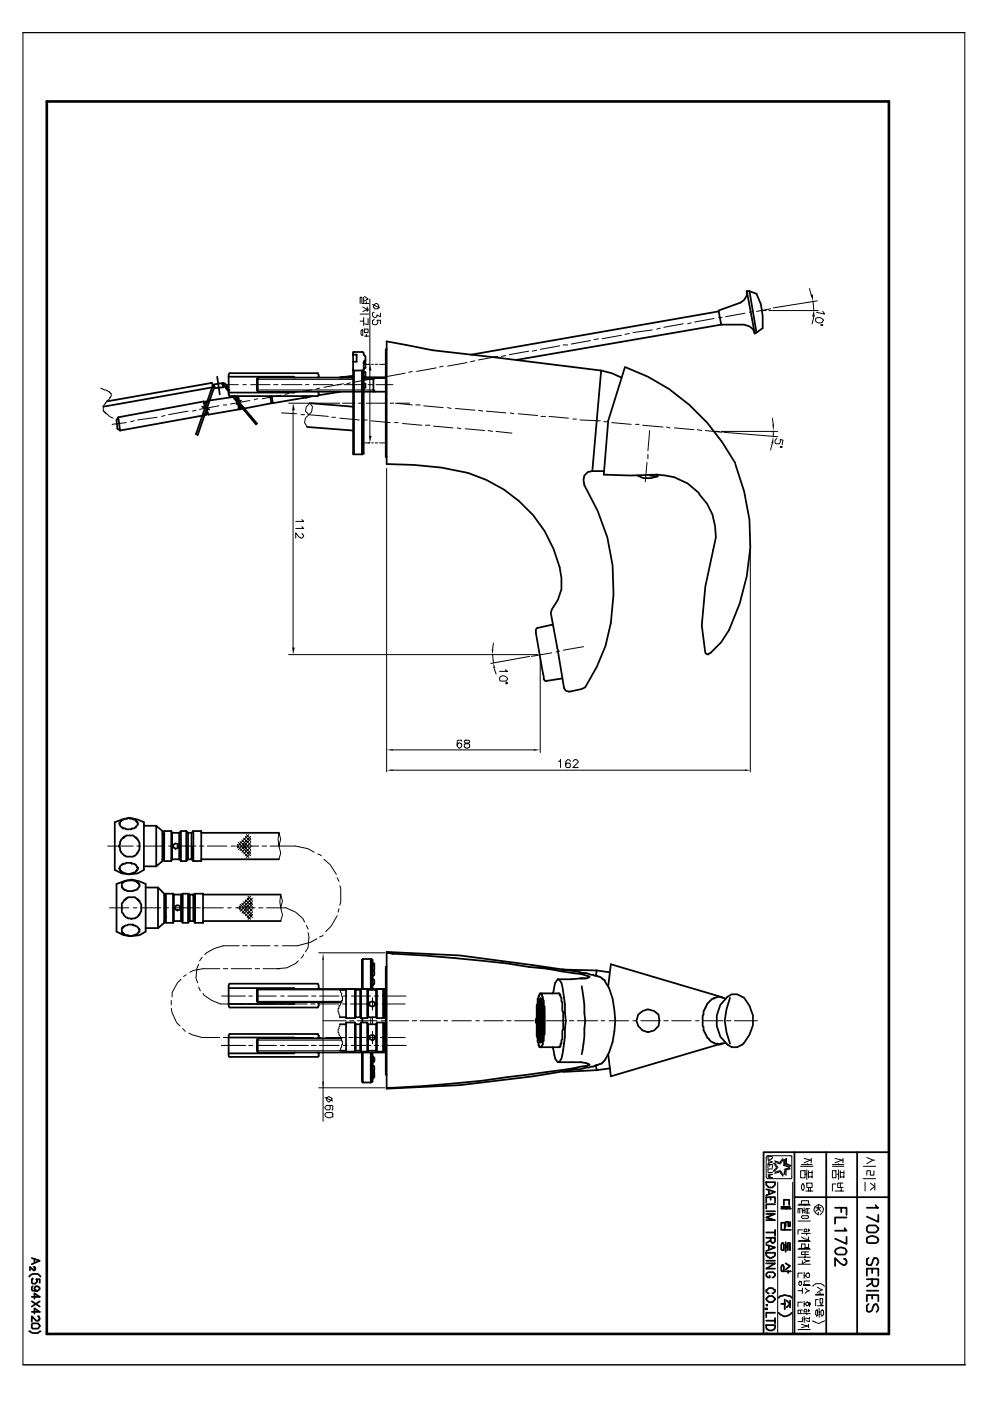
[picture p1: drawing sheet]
<svg xmlns="http://www.w3.org/2000/svg" width="297mm" height="420mm" viewBox="0 0 297 420" stroke-linecap="round" stroke-linejoin="round" font-family="sans-serif">
<g fill="none" stroke="#000" stroke-width=".3">
<path d="M107.9 94.2h2.7M107.9 96.3h1.1M108.5 99h.2v1.5l-.5-.2v-1.1zM108.5 99h.2M108.7 92.1l1.4 .8-1.4 .5M109 89.2v1.8h-.5v-1.8h-.6v1.8M109 95.2v2.4M109.3 88.9l1 .8-1 .5M109.3 98.7h1v1h-1zM109.3 91h1.3M109.8 90.5v.5M110.1 92.1v1.3"/>
<path d="M110.3 95.5v1.9l-1-.3M110.3 92.6v.5M110.9 89.7v41M111.7 91.3l2.1 1M112.2 91.3l.8-.3 .5 .5v.8l-.3 .3h-1l-.3-.5zM112.2 93.7l-.5 .2v.8l.5 .5 .8-.2v-.5l1 .5v-1.1M112.2 95.8l-.5 .2v1.1l.2 .3h1.1l.2-.6v-.5l-.2-.3h1v1.1M195.5 99l-5.8 .7M197.9 98.4l-1.1 .3M204.8 97.1l-5.8 1.1M207.2 96.8l-1.1 .3M214 95.5l-5.8 1.1"/>
<path d="M215.4 95.2h1M223.3 93.9l-5.8 1.1M225.7 93.4l-1.1 .3M228.3 93.1h1.4M230.5 93.1h14.8M231 92.6l-4.3 .8M242.6 86.5l.6 1.9M243.7 90.2l.2 2.9M243.9 95l-.5 2.1M244.5 95.5a1.64 1.64 0 0 1 2.4 .5l-.3 .6a1.51 1.51 0 0 1-2.1-.3zM245 90.2l-13.2 2.1M246.1 97.4h.5v.2h-.5z"/>
<path d="M246.6 93.4l.5 .8-2.4-.5M30.2 116.4l1 .5h.5l1.6 1.1v.8l-.2 .5h-.3v.3l-1.8 2.1v1.6h.2l.5 .8h.3l.8 .8 1.1 .5M66.4 115.4h5M72.8 115.4h1M75.1 115.4h5.9M77 113.8h28.8M77 116.9h34.9M77.3 119.6l-1.1 .3M82 115.4h1.3M84.1 118.5l-5.5 1.1M84.4 115.4h6.1M86.5 118l-1 .3"/>
<path d="M91.5 115.4h1.1M93.4 116.9l-5.6 .8M93.9 115.4h5.8M95.8 116.4l-1.1 .3M101.1 115.4h1M102.9 115.1l-5.8 1.1M103.2 115.4h6.1M105 114.8l-1 .3M109 113.8h2.9M109 109.3h1.9M109.3 100.8h1.3M109.8 100.3v.5"/>
<path d="M110.3 115.4h1.4M111.4 109.3h.5M112.2 113.5l-5.8 1.1M112.4 109.3h.8M112.7 115.4h5M113.2 113.2h1.1M113.8 109.3h1.8M121.4 111.9l-5.8 1.1M123.6 111.4l-1.1 .3M130.7 110.3l-5.8 1.1M132.8 109.8l-1 .3M140 108.7l-5.9 1.1"/>
<path d="M142.3 108.2l-1.3 .3M149.2 106.9l-5.8 1M151.6 106.6l-1.3 .3M158.5 105.3l-5.8 1.1M160.9 105l-1.4 .3M167.7 103.7l-5.8 1.1M168.8 103.5h1.3M177 102.1l-5.8 1.1M179.4 101.6l-1.3 .3M186.3 100.5l-5.9 1.1M188.6 100l-1.3 .3M37.8 126.7l-4.2 .6"/>
<path d="M40.2 126.2l-1 .3M47.1 125.1l-5.8 .8M49.5 124.6l-1.1 .3M56.4 123.3l-5.9 1.1M58.7 123l-1 .3M65.6 121.7l-5.8 1.1M66.9 121.4h1.1M74.9 120.1l-5.8 1.1M84.4 123.8l4.5 .3M86.5 120.9h15.4M87.8 123v71.2M90.2 124.4h1.1"/>
<path d="M92.3 124.4l6.1 .5M92.6 124.4l.8-.8 .3-1.6-.8-1.1-1.1 1.1-.3 1.3 1.1 1.1-1.1 1-.2 1.3 .8 1.4M99.5 125.1h1M101.9 125.4l5.8 .5M102.7 120.9h3.7M107.4 120.9h1.1M108.7 125.9h1.4M109 132.8h1.9M109.8 120.9h5.8M111.1 126.2l5.8 .5M111.4 132.8h.5M112.4 132.8h.8"/>
<path d="M113.8 132.8h1.8M116.9 120.9h1.1M118.3 126.7h1M118.5 120.9l5.1 .5M119.1 120.9h3.7M120.6 127l5.9 .5M124.6 121.4h1.3M127 121.7l5.8 .5M127.5 127.5h1.4M129.9 127.8l5.8 .5M134.1 122.2l1.1 .3M136.5 122.5l5.8 .5"/>
<path d="M137.1 128.3l1 .3M139.4 128.6l5.9 .5M143.4 123l1.3 .3M145.8 123.3l5.8 .5M146.3 129.1l1.3 .3M148.7 129.4l4.8 .5M152.9 123.8l1.1 .3M155.3 124.1l5.8 .5M162.2 124.9h1.3M164.6 124.9l5.8 .5M171.7 125.7h1.1M173.8 125.9l6.1 .3"/>
<path d="M181 126.5h1M183.4 126.7l5.8 .6M190.5 127.3h1.1M192.6 127.5l6.1 .6M193.9 138.6l-.5 5.9M194.2 136.3v1.3M194.7 129.1l-.5 6.1M199.8 128.1l1 .2M202.1 128.3l5.9 .6M209 128.9l1.3 .2M211.4 129.1l5 .5M214 129.4h1.6"/>
<path d="M216.2 129.4h16.9M217 129.6l16.1 1.4M231.5 132.8l-.5 2.1M231.5 125.4l.3 1.9M231.8 129.4v1.6M232.8 131.5l-.5 .5v.8l.3 .3h1l.3-.5v-.8l.8 .2-.3 1.4M233.9 133.9h.5v.2h-.5zM90.5 155.8l.5 .6h-2.4M90.5 158l.5 .5h-2.4M115.9 140.5v91M90.5 160.1h.3l.2 .8-.8 .5-.5-.3-1.1-1.3v1.6M224.9 162.7v68.8"/>
<path d="M86.5 196.3h74.6M147.6 196.3l.3 2.4M147.9 192.9l-.3 1.8M158.7 196.8l-11.6 2.2M161.9 197.1v28.6M165.4 195.8l-6.1 1M167.7 195.3l-1 .2M174.9 193.9l-6.1 1.1M148.2 200.6l.5 1.5M149.8 203.2a1.33 1.33 0 0 1 1.3-.5 1.33 1.33 0 0 1 1 1l-.5 .6h-1.6l-.2-.3zM151.6 200.8v.3l.5 .2h-2.3M151.6 204.8l.3-.3v.3h.2l-.2 .3h-.3z"/>
<path d="M117.7 224.9h42.4M117.7 231h105.6M138.4 222.2v-.2h-1.1l-.2 .2v1.6l.7 .6 .6-.6v-.8l-.8-.2-.5 .2v.6M139.4 222l-.2 .2 .2 .6 1.4 .5v.8l-.6 .3-1-.3v-.8l1.3-.5 .3-.6-.3-.2zM167.5 228.3h.2l.3-.5v2.4M170.9 228.3v-.2l-.5-.3-.8 .5v1.6l.3 .3h.8l.2-.3v-.8l-.2-.2h-.8l-.3 .5M171.7 228.3l.5-.5h.6l.5 .5v.3l-1.6 1.6h1.6M32.3 253.7h7.7M41 253.7h1.1M43.4 253.7h5.8M50.5 253.7h1.1M52.9 253.7h5.8"/>
<path d="M59.8 253.7h1.3M62.2 253.7h5.8M69.3 253.7h1.1M70.6 253.7h.3M71.2 253.2l.2 .5-.2 .6M71.4 252.7l1.1 1-1.1 1.1M71.7 253.7h5.8M72 252.4l1.6 1.3-1.6 1.4M72.5 251.9l1.8 1.8-1.8 1.9M73 251.4l2.1 2.1M73.6 250.8l1.5 1.6M73.8 250.3l1.3 1.3-2.1 2.1 2.1 2.2-1.3 1.3"/>
<path d="M74.6 250.3l-3.4 3.4 3.4 3.5M75.1 255.1l-1.5 1.5M75.1 252.7l-1 1 1 1.1M75.1 250.8l-2.9 2.9 2.9 2.9M75.1 254l-2.1 2.1M78.6 253.7h1.3M81 253.7h7.6l3.7 .8 1.9 1.1M83.6 249.8l.5 1.8-.5 2.1-.3-2.1zM83.6 253.7l.5 2.2-.5 1.8M95.2 256.1l1.1 .5M97.1 257.7l1.9 1.6 1.8 2.9M32.8 272.3h5.8"/>
<path d="M40 272.3h1M42.3 272.3h5.9M49.2 272.3h1.3M51.6 272.3h6.1M58.7 272.3h1.4M61.1 272.3h5.8M68.3 272.3h1M70.6 272.3h5.9M71.7 271.7l.3 .6-.3 .5M72 271.2l1 1.1-1 1M72.5 270.9l1.6 1.4-1.6 1.5M73 270.4l1.9 1.9-1.9 1.8"/>
<path d="M73.6 269.9l2.1 2.1M74.1 269.3l1.6 1.9-1.1 1.1 1.1 1M74.3 268.8l1.4 1.3M75.1 268.8l-3.4 3.5 3.4 3.4M75.7 270.4l-2.1 1.9 2.1 2.1-1.4 1.3M75.7 273.6l-1.6 1.6M75.7 269.3l-2.9 3 2.9 2.9M75.7 272.5l-2.1 2.1M77.5 272.3h1.3M79.9 272.3h5.8l2.9 1.3 2.2 1.8 .5 1.1M84.1 272.3l-.2-1.9 .2-2.1 .6 1.8-.6 2.2 .6 2.1-.6 1.8M91.8 277.5l.5 1.1"/>
<path d="M92.3 279.7l.3 1.3-.3 3.2-.8 1.3M101.1 274.6l-1.9 3.2-1.6 1.6M101.1 263.3l.5 1M101.6 272.5l-.3 1.1M101.9 265.6l.2 .8v4l-.2 1.1M54.2 293.7l-1 1-1.6 3v1.3M55.8 292.4l-.8 .5M59.5 289.2l-.5 1.3-.3 2.9 .6 1.3M59.5 296.1l.6 1M60.6 287.1l-.8 1M60.9 297.9l.2 .5 2.4 1.6 2.6 1.1h7.2M65.9 290.5h-5l-3 .5-1 .6"/>
<path d="M66.4 298.7h7.2M66.9 290.5h1.4M69.3 290.5h6.1M71.7 283.6h-4.8l-2.6 .8-2.4 1.4-.5 .5M72.8 283.6h1.3M74.6 298.7h1.1M75.1 283.6h5.9M76.5 290.5h1.3M77 296.9h26.7M77 298.7h5.8M78.8 290.5h5.1M82.3 283.6h1"/>
<path d="M84.1 298.7h1.1M86.3 298.7h6M89.4 288.1l-.8 .8-2.6 1.3-2.9 .3M91 286.3l-.8 1M93.4 298.7h1.3M95 281.5l-1.9 1.1-3.9 1h-4.5M95.5 285.8h19.9M95.8 298.7h5.8M96.8 280.5l-1 .5M96.8 287.9v48.4M101.9 296.9l.5 1v.8l.3 .3v1h-.3v.6l-.5 1h-.3v.8h-.3v1.1l.3 .2 .3 1.4M102.9 298.7h1.1"/>
<path d="M105.3 298.7h5.8M111.7 299.2v3.7M112.2 298.7h1.3M114.6 298.7h7.1M115.4 296.6h.2M161.7 299.8l1.3 3.4M161.9 299.2h.3l.5 1.1v1.1l.3 .2v2.1l.2 .3v4.2l-.2 .6v2.1h-.3v1h-.2v.6l-.3 .2h-.5v-.5l-.6-1.1v-1.5l-.2-.3v-6.6l.2-.3 .3-2.4zM161.9 299.5l1.1 2.7M162.2 299.5l-1.1 3.2M162.5 299.8l-1.6 3.7M51.3 300v1.4M51.3 302.4l.3 1.3 1.3 3 1.1 1"/>
<path d="M54.8 308.5l.8 .8M56.6 309.8l1.1 .6 2.9 .7h5.3M66.4 313.5h7.2M66.9 311.1h1.4M69.3 311.1h5.8M74.3 301.1h1.4M74.6 313.5h1.1M76.5 311.1h1M76.7 301.1h5.8M77 315.1h26.7M77 311.9h25.4M77 300.3h25.4"/>
<path d="M77 313.5h5.8M78.8 311.1h5.9M83.9 301.1h1M84.1 313.5h1.1M85.7 311.1h1.3M86.3 301.1h5.8M86.3 313.5h6M88.1 311.1h5.8M93.1 301.1h1.4M93.4 313.5h1.3M95.2 311.1h1.1M95.5 301.1h6.1"/>
<path d="M95.8 313.5h5.8M96.8 306.1h6.9M97.6 311.1h5.9M101.9 307.2v.5l-.6 1.1v.8l1.1 2.1v.5h.3v1.1h-.3v.8l-.5 1M102.7 301.1h1.3M102.9 313.5h1.1M104.5 311.1h1.3M104.8 306.1h1.3M105 301.1h5.9M105.3 313.5h5.8M106.9 311.1h6.1M107.2 306.1h5.8"/>
<path d="M108.5 305.3v1.4M108.7 305.3v1.4M111.1 305.1v2.1M111.7 305.1v2.1M111.7 309.3v3.7M112.2 301.1h1M112.2 313.5h1.3M114 311.1h1.4M114.3 306.1h1.1M114.6 301.1h6.8M114.6 313.5h7.1M115.4 305.3h.2"/>
<path d="M115.4 315.4h.2M115.4 306.7h.2M116.4 311.1h5M116.7 306.1h5.8M123.6 306.1h1.3M125.9 306.1h6.1M133.1 306.1h1M135.5 306.1h5.8M142.6 306.1h1.1M145 306.1h5.8M151.9 306.1h1.3M154.3 306.1h5.8"/>
<path d="M160.9 305.6l1.8-4.5-.5-1.9-1.1 2.2 2.1 4.7-2.1 4.8M160.9 305.9l2.1 4.7M160.9 304.5l2.1 5.1M160.9 302.7l2.3 5.3M160.9 303.2l2.1 5.3M160.9 304l2.1 5-1.3 3.5M160.9 307.2l1.8 4.5M160.9 308l1.6 3.9M161.1 309.6l1.1 3.1-1.1-2.1M161.1 301.6l2.1 5.1-1.8 4.7M161.1 302.2l2.1 5.2-1.8 4.3M161.4 306.1h1.1"/>
<path d="M161.4 300.8l1.8 4.5-2.1 5.1M161.4 300.3l1.8 4.5-2.1 5M161.4 300l1.8 4M162.5 300l-1.6 4.3M162.7 300.6l-1.8 4.5 2.1 5M163 302.4l-2.1 5.3M163 301.9l-2.1 5M163 303.5l-2.1 5.3 1.6 3.7M163 302.9l-2.1 5.3M163 301.4l-2.1 5 1.8 4.7-.5 1.6M163 309.8l-1.1 2.9M163.2 304.3l-2.3 5"/>
<path d="M163.2 308.2l-1.8 4M163.8 306.1h5.8M170.7 306.1h1.3M173 306.1h6.1M180.2 306.1h1M182.6 306.1h5.8M189.7 306.1h1.1M192.1 306.1h5.8M199 306.1h1.3M201.3 306.1h5.9M208.5 306.1h1M210.9 306.1h5.8"/>
<path d="M217.8 306.1h1.3M220.1 306.1h6.9M95.5 326.2h19.9M97.4 329.1l2.3 1.1M97.9 329.1l.8-.2 .5 .2 .3 .6-.8 .8h-.3l-.5-.6zM97.9 333.6h1.6l.2 .3v1.1a1.64 1.64 0 0 1-2.3-.6zM98.2 331.5h.5l.3 .3v.8l-.3 .2h-.8l-.5-.5 .5-.8h1.6l.2 .3v1h-.2M229.9 346.6h7.4v6.9h-7.4l-.2-.5v-5.9zM230.2 346.9h1.3v.5h-.3v.3h-1zM230.2 347.9l1.3 .6-1.3 .5M230.2 350.3v-1.1h1.3v1.1M230.2 352.2h1.3l-1.3 .5 1.3 .5h-1.3"/>
<path d="M230.2 351.6h1.3M230.5 348.2v.5M230.7 349.2v.6M231.5 350.6h-1.3v.8M233.1 354.5v45.5M234.9 347.9l.8-.5v1.6l1.4 .5-.6 .5-1.6-.5zM237.6 354.5v45.5M240 351.1h1.3v2.1h-1.3zM240 349.8h3.7M240.2 349.2h3.2M240.5 355.1h.3l.2 .5v.8l-.2 .5h-.3l-.3-.5v-.8zM240.5 355.1h.3"/>
<path d="M241 347.4l1.9 .5M241.3 352.2h.5M241.6 357.2h2.1M241.8 354.8h1.6v1.3h-1.6zM241.8 350.8v2.9M242.1 349v.2M242.4 351.6h1M242.4 353h1M242.4 351.1v2.1M242.4 356.4v.8M242.9 356.4v.8M243.2 347.9l-2.2 .8"/>
<path d="M243.2 347.4v1.3M243.4 351.1v2.1M249.5 351.1h1.1v2.1h-1.1zM249.5 349.2h3.4M249.5 349.8h3.4M250.3 357.2h2.6M250.3 347.4l2.1 .5M250.6 355.1h-1.1v2.1M250.8 352.2h.6M251.4 349v.2M251.4 350.8v2.9M251.9 351.6h1"/>
<path d="M251.9 353h1M251.9 351.1v2.1M251.9 354.8v1.3M252.1 356.4v.8M252.7 347.9l-2.4 .8M252.7 354.8h-1.6v1.3h1.6M252.7 347.4v1.3M252.9 351.1v2.1M258.8 353.5h3.7M258.8 349.8h3.7M259.3 354.5v2.7M259.8 347.1l1.9 .8h.5"/>
<path d="M260.9 354.8l1.3 1.1-1.3 1M261.7 347.9l-1.9 1.1M261.9 351.1v1.3h-1v-1.3h-1.1v1.3M262.2 354.8v2.1M239.2 363.8v-1.3h1.3v1.3M239.2 361.4h3.7M239.2 366.2h3.7M239.2 372.3h3.7M239.2 374.6h3.7M239.2 377h3.7M239.4 361.2h3.2M239.4 372h3.2"/>
<path d="M239.4 374.4h3.2M239.7 362.5v1.3M240.2 360.9v-.8h2.2v.8M240.2 370.9l.8 .6 1.4 .2v-.8M240.2 369.9h2.7M240.5 364.6h1.6l.3 .5a2.25 2.25 0 0 1-2.2 0zM240.5 368.8h-1.3v1.4M240.5 378.1v1h-1.3M240.5 363h.5M240.8 379.1h2.1M241 368.8l.6-.2 .2 .2v.6h-.8zM241 377.6l.6 .5h1l-1 .3-.8 .5"/>
<path d="M241 362.2v1.6M241.3 361.2v.2M241.3 372v.3M241.3 374.1v.3M241.3 375.4v.8M241.3 376.5v.5M241.8 369.9v.5M242.1 362.5v1.3M242.4 373.1v1h-1.1v-1h-1.1v1M242.4 375.4h-2.2v.8h2.2M242.4 368.6v.8M242.6 362.5h-1v1.3h1"/>
<path d="M242.6 368.8v.3M244.5 362.2h1.6M245 361.4l-.8 .5-.3 1.1 .6 .8 .8 .5v-.8M245 362.2l1.1 1.1M245.3 361.9v-.7l1 .5 .6 .8-.3 1-.8 .8M245.5 362.5l-1 .8M239.2 387.1h1.3M239.2 398.7h3.7M239.4 384.4h.3v-.2l.5 .2v.8l-.2 .3-.6-.3zM240 392.9v1.1M240.2 397.1l1.9 .6M240.5 381.8h-1.3v1.3"/>
<path d="M240.5 390.5h-1.3v1.3M240.5 392.9h-1.3v1.1h1.3M240.5 395v1.3h-1.3M240.5 386.3v1.6M240.8 385.2h1.8M240.8 385.5h2.1M240.8 394h2.1M241 392.9l.6-.3 .2 .3v.5h-.8zM241 381.5v1.9M241 390.3v1.5M241 394.8v1.8M241 382.6h.6"/>
<path d="M241 391.1h.6M241 395.6h.6M241.3 386.3l.5 .5 .8 .3-.8 .2-.5 .6M241.6 382.1l.8-.3 .2 .3v.8l-.2 .2-.8-.2zM241.6 390.8l.5-.3 .3 .3v.5l-.6 .3-.2-.3zM241.8 385.2v.3M241.8 394v.2M241.8 390.5h.3M242.1 381.8h.3M242.4 397.7l-2.2 .5M242.4 392.6v.8M242.4 397.1v1.1"/>
<path d="M242.6 384.2h-1.6v.8M242.6 395v.6l-1-.3M242.6 395.8v.5l-1-.2M242.6 390.5v1.3M242.6 392.9v.3M242.9 390.8v.5M243.7 385.8v-.3l.8-.5h1.6l1 .8M243.7 396.1v.2h.5l1.1 .6 1.8-.8M244.5 393.2l.5-.3v1.6l-.3 .3-.2-.6zM244.5 388.1h2.4M244.5 388.4h2.4M244.7 392.9h.3"/>
<path d="M245 386l1.6 .8M245 391.6h1.9M245.3 389.7h-.8v1.9M245.5 392.4v2.6M245.5 393.4h.3M245.5 394.2h.3M245.8 389.5h.8v1.3h-.8zM245.8 387.6v.5M246.1 393.2l.2-.3 .6 .3v1l-.6 .6-.2-.6zM246.1 391.1v.5M246.3 386.8l-1.3 .8M246.3 391.1v.5"/>
<path d="M246.3 392.9h.3M289.2 409.3v-399.5h-282.3v399.5h282.6"/>
</g>
<path d="M14 30.4h252.4v369.6h-252.4z" fill="none" stroke="#000" stroke-width=".79"/>
<g fill="none" stroke="#000" stroke-width=".53">
<path d="M215.4 93.4l-74.1 13M216.2 97.4h6.8l1.6 .5 1.1 .8 .5 1.3M216.2 97.4l-61.4 10.5M223.8 87.3v1.3l-.8 1.4-1 .7-6.6 2.4 .8 4.3M223.8 87.3h.8l2.2 12.4M223.8 87.3l2.4 12.7M224.6 87.3l2.2 .8 1.3 3.2 .5 3.4v3.7l-2.4 1.6M63.8 116.1l-32.8 5.9M63.8 115.4l3.1-.6 1.6 1.3M63.8 115.6l-5.1 14.6 .6 .2 5-14.5h-.5M65.1 113l.8 5.3M67.2 115.1l1.3 1.8h.3"/>
<path d="M68.5 117.5l-1.6-2.1 .3-.3h-.5l.2 1-2.6 .3-.8-1.6-31.5 5.6M68.5 113h19.6M68.5 117.7h19.6M69.6 118.8l7.1 8.5 .3-.3-6.9-8.2M69.9 119.1l-7.2 1M70.4 119.1l-.3 .2M70.9 118.8l.3 1.1M70.9 119.1h.5M71.4 118.8l.3 1.8M77.3 113.2v4.3l-.3-.6v-3.1zM77.3 113.2h28.5M77.3 117.5h38.3"/>
<path d="M81 118.8l.5 2.1-8.2 1.6M81.5 118.8l.3 2.1 9.2-1.6v-.5M88.1 117.5v.2l.3-.2M88.1 113.2v-.2l.3 .2M93.7 118.8l-2.2 .5v-.5l-.5 .3M95.3 113.2l.2-.2-.2-1.1h-26.5l-.3 .5v5.9l.3 .5h26.5l.2-.5v-.6l-.2-.2M102.1 117.5l-6.6 1M105.8 110.9v.2h.3M105.8 112.7l-4.2 .5M105.8 106.4h1.1v2.1h-1.1M106.1 111.1v25.2M106.1 111.1h2.4"/>
<path d="M108.5 111.1v25.2M109 109l.5-.5v-1.6l-.5-.5v-.6l-.3-.2h-2.9v30.7h2.7M109 113.2h6.6h-6.6M109 110.9v25.1l-.5 .3M109 108.7l.5 .3v1.3l-.5 .3M109 111.4l.5 .3v1.3l-.5 .2M109 114.8l.5 .3v1l-.5 .6M109.5 107.9l-.5 .6v2.4l-.5 .2M111.9 116.9l.6 .6M111.9 113.2v4.3M112.5 113.2l-.6 .6M115.9 104.8h-.3v32.3h.3"/>
<path d="M180.2 111.1l3.2 .8 2.9 1.3M35.5 125.1l.5 4-.8-.5-.3-2.7zM60.6 122l2.1 .8M60.9 124.6l-24.9 4.5M60.9 124.4h.2M61.4 122.5l-.3-2.1-25.6 4.7M61.7 123.3l.2 1.1-.8 .2M61.7 120.6l-.6 .3M61.9 124.1h.3M62.4 120.6l-.2-.2h-.5l.2 1M71.4 120.6h-.2l.5 2.2-9.3 1.6-.5-2.2M72 121.4v1.4l1-.6"/>
<path d="M72 122.2l-.6 .3M72.2 120.1l-1.3 1.1M81.2 120.6h.6M92.1 128.1l13.7 1M92.9 120.9l12.9 1.1M220.4 138.9a60.5 60.5 0 0 0-33.1-28.8l-5 16.1-1.3 16.1 7.9 .3 8-.3a16.9 16.9 0 0 1 12.7 5.6M220.4 139.2a59.8 59.8 0 0 1-1.9 49.7 16.3 16.3 0 0 1-6.3 7.4l-.8-.5-1.1-8.2 1.1-11.7 2.4-11.1a16.8 16.8 0 0 0-4.2-16.6M177.5 141.3l2.7-30.2-50.6-6.1-13.7-2.6v36.8l8.2 .2 8.2 .8a40.3 40.3 0 0 1 35.4 29.9l.6 3.2v3.4l-1.1 3.2-1.8 2.9-.3 1.1 4 22.5 .5 .8 1.1 .2 3.7-.8 1-.5a49 49 0 0 0 8.5-27.8 56 56 0 0 0-8.7-32.8l-.3-1.6 .3-1.3 1-1.1 1.3-.2h3.5M194.7 142.6l2.4 .3M197.1 142.3v.6l-2.1 .5h-2.1l-1.9-.8M165.6 187.3l-4.7 1.1-.3 .5 2.4 14.8 .5 .6 5-.8M34.4 246.6l2.1-.8 2.4-.5 2.4 .5 1.8 .8v14.3a7.9 7.9 0 0 1-8.7 0z"/>
<path d="M36 259.8l.8-.5v-.3h.8l.2-.2h1.6v.2h.8a2.07 2.07 0 0 1 1.1 1.9h-.3l-.5 .8h-.5v.2l-1.9 .3-.3-.3-1.3-.2-.2-.6h-.3v-.5h-.3zM36.3 246.1l1-.6h.8l.3-.2 .5 .2h1.1v.3h.5l.2 .5 .6 .3v.8l-.6 .8-.5 .2h-.8v.3h-1.6l-.2-.3h-.8v-.2l-.8-.6-.3-.5zM36.3 251.9l1.5-1.3h2.2l.7 .5 1.1 1.6v2.1l-.8 1.3a3.6 3.6 0 0 1-3.2 .8l-1.5-1.3-.3-.5v-.8a.66 .66 0 0 1 0-1.1v-.8zM43.1 247.6h3.7M43.1 259.8h3.7M46.8 247.6l1.9 1.6v9l-1.9 1.6zM48.7 250h.3M49 250.8v-.8v7.7h-.3M49 256.4h.2M49 251.1h.2M51.3 249.2l.3 .6M51.6 257.7l-.3 .5h-2.1v-9h2.1v9"/>
<path d="M51.6 257.7h2.1M51.6 249.8h2.1M51.6 249.8v7.9M52.1 253.2l.6-.3 .7 .3v1.1l-.7 .2-.6-.2-.2-.6zM53.7 257.7l.5 .5h1.6M53.7 249.8l.5-.6v9M53.7 249.8v7.9M54.2 249.2h1.6M56.4 249.8l-.6-.6v9M57.4 257.7h-1l-.6 .5M57.4 249.8h-1v7.9M57.4 257.7l.5 .5"/>
<path d="M57.9 249.2h2.4v9h-2.4M57.9 249.2l-.5 .6v7.9M57.9 249.2v9M60.3 257.7h23.3M60.3 249.8h23.3M34.9 265.1l2.1-.8 2.4-.5 2.4 .5 1.9 .8v14.3a7.9 7.9 0 0 1-8.8 0zM36.5 264.8l1.3-.7h2.7v.2h.5v.3l.8 .5v.8l-.5 .8-.6 .3h-.5l-.2 .2h-1.9l-.3-.2h-.5v-.3l-.8-.5zM36.5 278.3h.3l.2-.5 1.4-.5h1.6v.2a1.72 1.72 0 0 1 1.8 1.9h-.3v.3l-1 .8h-.5l-.3 .2h-1.3v-.2h-.8l-.6-.3-.2-.5h-.3zM37 270.1l1.4-1h2.1l.8 .5v.3h.2v.2h.3l.5 1.1v2.1l-.5 1.1h-.3l-.5 .8-.5 .2h-.8l-.3 .3-.2-.3h-.8l-.6-.2-.8-.8-.5-.8v-2.7zM43.7 266.2h3.7v12.1M43.7 278.3h3.7M47.4 266.2l1.8 1.8v8.8l-1.8 1.5"/>
<path d="M49.2 268.5h.3v.8M49.5 275.2v1h-.3M49.5 268.5v7.7M49.5 274.9h.2M49.5 269.6h.2M51.9 268v8.8M51.9 268h-2.2v8.8h2.2M51.9 268l.2 .3M52.1 268.3h2.1M52.1 276.2h2.1M52.1 268.3v7.9M52.1 276.2l-.2 .6"/>
<path d="M52.7 271.7l.5-.2 .8 .2v1.1l-.8 .2-.5-.2-.3-.5zM54.2 268.3l.6-.3h1.6l.5 .3M54.2 276.2l.6 .6h1.6l.5-.6M54.2 268.3v7.9M54.8 268v8.8M56.4 268v8.8M56.9 268.3h1M56.9 276.2h1M56.9 268.3v7.9M57.9 268.3v7.9M57.9 276.2l.6 .6M58.5 268h2.4v8.8h-2.4"/>
<path d="M58.5 268v8.8M58.5 268l-.6 .3M60.9 268.3h23.2M60.9 276.2h23.2M68.5 296.3h19.6M77.3 296.6l-.3 .3v3.4l.3 .3M77.3 296.6v4M77.3 296.6h38.3M88.1 296.6v-.3l.3 .3M95.5 296.6v-1.1l-.2-.5h-26.5l-.3 .5v6.1l.3 .6h26.5l.2-.6v-1M95.5 296.3l-.2 .3M101.9 296.9h1.8"/>
<path d="M103.7 296.6v8.7h2.7M106.6 296.9h1.4l.2-.3v8.7M106.6 296.9l-.2-.3v8.7M106.6 296.9v8.2M108 296.9v8.2M108.7 287.6l-.2 .3v8.7M108.7 287.6v9M108.7 287.6h2.4M110.3 296.9l-.2-.3v8.7M110.3 296.9h2.4M110.3 296.9v8.2M111.1 287.6l.6 .3v8.7"/>
<path d="M111.1 287.6v9M111.7 288.7l.5 .2v1.9l-.5 .2M111.7 290.8l.5 .5v1.1l-.5 .5M111.7 293.4l.5 .5v1.1l-.5 .5M111.7 289.2l.5 .5M112.7 296.9l.3-.3v8.7M112.7 296.9v8.2M114.8 296.6v8.7h-1.8M114.8 298.4h.6M115.4 296.6v8.7M115.9 285.7l1.8 .3a434 434 0 0 1 40.8 4l5.5 .5 10.1 1.6 2.6 .8-1 .5h-1.6M115.9 290h-.3v32.3h.3"/>
<path d="M161.7 298.2h.2v-.3l.6 .3 .2 1.6 .3 .2v1.6l.3 .3v8.2l-.3 .5v1.6h-.3v1.1l-.5 .8h-.5v-.6h-.3v-.8l-.3-.2v-1.4l-.2-.2v-4l-.3-.3v-1l.3-.3v-3.9l.2-.3v-1.6h.3v-.8h.3zM161.9 297.9h5.8M167.2 293.7l.5 .2a10.9 10.9 0 0 1 1.4 5.3l.5 6.9-.5 6.9a10.9 10.9 0 0 1-1.4 5.3l-.5 .3M167.2 293.7a4.6 4.6 0 0 0-1.3 3.7l-.3 .5M167.5 297.9l.2 .5h.3v.6l.3 .2v1.1l.2 .3v2.6l.3 .3v5.3l-.3 .2v2.7l-.2 .2-.3 1.9-.5 .3M168.5 290.8l10.4 .2M172.2 291.3l3.5 .5 1.6 .6a7.9 7.9 0 0 1 3.9 1.5 22.7 22.7 0 0 1 3 15.4 15 15 0 0 1-4 9.8l-1.3 .2M172.5 291.3l-34.6-4.8-22-1v41l22-1.1 21.9-2.6 12.7-2.1M174.1 293.4h1.3M174.1 293.4l-2.9 .3h-4M174.4 295.8l.8 5.6 .2 4.7-.2 4.8-.8 5.3M178.9 291l-.3 1.6"/>
<path d="M178.9 291l3.7 .6M182.3 295.8l.8-6.6 34.4 10.3M216.7 299.2l-.5-.2h-1.4l-.2 .2h-.5v.3h-.6l-1.6 1.6-1 2.1v1.1l-.3 .2v3.2l.3 .3v1l1 2.1 .6 .3v.3a6.2 6.2 0 0 0 3.4 1.6v-.3h.8M218 299a3.8 3.8 0 0 1 5 .2 9.7 9.7 0 0 1-.5 14.1l-1.6 .8h-1.6a9.2 9.2 0 0 1-1.3-15.1zM218.8 299.2a15.7 15.7 0 0 0 0 13.8M68.5 311.1h19.6M68.5 301.1h19.6M68.5 315.9h19.6M77.3 311.4a8.6 8.6 0 0 0 0 4.2M77.3 311.4h25.1M77.3 300.6h25.1M77.3 315.6h38.3"/>
<path d="M77.3 311.4v4.2M88.1 300.6v.5l.3-.5M88.1 315.6v.3l.3-.3M88.1 311.4v-.3l.3 .3M95.3 300.6l.2 .5M95.3 315.6l.2 .3M95.5 311.4v-.8l-.2-.5h-26.5l-.3 .5v6.1l.3 .3h26.5l.2-.3v-1.1M95.5 311.1l-.2 .3M101.9 305.1h1.8M101.9 315.1h1.8M101.9 307.2h1.8M106.4 306.6h-2.7v8.8h2.7"/>
<path d="M106.4 315.4l.2-.3h1.4l.2 .3M106.6 305.1h1.4l.2 .2M106.6 307.2l-.2-.6v8.8M106.6 305.1l-.2 .2M106.6 307.2v7.9M108 307.2v7.9M108.2 306.6l-.2 .6h-1.4M108.2 306.6h1.9M108.2 315.4h1.9M108.2 305.3h1.9M108.2 306.6v8.8M108.5 315.6v8.8h.2v.2h2.4"/>
<path d="M108.7 315.6v9M110.3 307.2l-.2-.6v8.8M110.3 315.1h2.4M110.3 307.2h2.4M110.3 307.2v7.9M110.3 315.1l-.2 .3M110.9 300.6l.8-.3 .5 .3 .3 .5-.3 .5-.5 .3-.8-.3-.3-.5zM110.9 310.6l.8-.2 .5 .2 .3 .5-.3 .6-.5 .2-.8-.2-.3-.6zM111.1 315.6v9M111.7 315.6v8.8l-.6 .2M111.7 319.3l.5 .6v1l-.5 .6M111.7 316.7l.5 .5"/>
<path d="M112.2 318.3v-1.1v1.1M112.2 318.3l-.5 .5M112.7 305.1h-2.4l-.2 .2M112.7 305.1l.3 .2M112.7 315.1l.3 .3M113 306.6l-.3 .6v7.9M113 306.6h1.8v8.8h-1.8M113 306.6v8.8M114.8 303.7h.6M114.8 313.8h.6M114.8 308.5h.6M115.4 306.6v8.8"/>
<path d="M161.9 314.1h5.8M165.6 314.1l.3 .8a4.6 4.6 0 0 0 1.3 3.7M167.2 318.6h6.9l1.6 .2 1 .5-.7 .3a550.1 550.1 0 0 1-58.3 6.6h-1.8M178.6 319.6l.3 1.3M178.9 319.6v-.3l-1.1 .6-2.1 .2a6.3 6.3 0 0 1-3.5 .6M191.3 304.3a3.7 3.7 0 0 1 6.1 0l.2 1.8a3.4 3.4 0 0 1-4.4 3.3 3.4 3.4 0 0 1-1.9-5.1zM217.5 312.7l-34.4 10.1-.8-6.6M111.7 321.2l.5 .3v1.6l-.5 .5M112.2 322.5l-.5 .6M178.9 320.9l-10.1 .6M182.8 320.4l-3.9 .5M229.7 354.5h2.6v.8l-.8 .8h-1l-.8-.8z"/>
<path d="M229.7 356.7l2.6 .7-2.6 1.1M230.5 356.9v1.1M231 359v.8M238.1 345.5v54.5M238.1 359h28.3M247.7 345.5v54.5M256.9 345.5v54.5M266.4 345.5h-37.5v54.5M9.5 377.3l2.4 .8-2.4 1M10.1 379.9l.5 .3v.5l-.5 .3v-.3h-.3l-.8-.8v1.1M10.3 377.6v1M229.7 360.6v-1.6h2.6v1.6"/>
<path d="M229.7 364.1h2.6l-2.6 1 2.6 .8h-2.6M229.7 371.2h2.6v1.1l-.5 .5-.8-.5v-1.1M229.7 373.3l2.6 .8-2.6 1.1M229.7 375.7h2.6a1.38 1.38 0 0 1-1.6 1.6 1.44 1.44 0 0 1-1-1.6zM229.7 378.9h2.6l-2.6 1.6h2.6M229.7 363.3h2.6M229.7 369.6h2.6M229.7 378.1h2.6M230.5 373.6v1M231 372l-1.3 .8M232.3 361.2h-2.6v1.3M232.3 368.8v1.9"/>
<path d="M234.2 361.9h2.6M234.2 362.5h2.9M234.4 372.8h.3l.3 .5v1.3l-.3 .3-.5-.3v-1.3zM234.4 379.4h.3l.3 .5v1.1l-.3 .3-.5-.3v-1.1zM234.7 374.9h.3M235 361.4v-1.6h1.5v1.6M235.2 368.8h-1v-2.1h1v2.1h1.9M235.5 378.9l1.3 .8-1.3 1M235.5 372.5v2.9M235.5 373.9h.5M235.7 361.9v.6M236 374.9v-2.1h.8v2.1"/>
<path d="M236.5 372.8v2.1M236.8 366.4v1.4h-.5v-1.4h-.8v1.4M250.3 362.2h3.4v2.1M250.6 374.6a2.04 2.04 0 0 1 3.1 .6l-.5 1h-2.1l-.5-.2-.3-.6zM252.2 362.2v1.3M252.9 377.6h.6l.2 .5v.8l-.5 .5a4.7 4.7 0 0 1-2.9-2.1v2.4M253.2 368.3l.5 .8h-3.4M253.7 365.1h-3.4v1.9M253.7 370.9v2.2l-3.4-1.6M259.8 371.2a2.28 2.28 0 0 1 3.5 .5l-.3 .8-.5 .3h-2.1l-.6-.3zM260.4 367.5h2.1l.8 .8v.5l-.8 .8h-2.1l-.6-.5v-1.1zM260.4 377.3l-.6 .3v1.5l.6 .3h.7l.8-2.1h.8a1.28 1.28 0 0 1 0 2.1"/>
<path d="M262.5 361.4l.2 .5 .6 .3h-3.5M263.3 364.3v2.1l-3.5-1.5M8.7 382.8l1.1-.7h1.6l.8 .7M8.7 399.3a4.1 4.1 0 0 0 2.7 .5l.8-.5M9.5 388.9h2.4l-1.6-1v1.6M9.5 393.4h2.4l-1.6-1v1.6M9.5 390.3l2.4 1.5M9.8 383.4v.2h-.3v1.1l.3 .3h.8l.5-.6v-.5l-.2-.3h1v1.1M9.8 385.8l-.3 .2v.8l.3 .3h1.6l.5-.8-.5-.5h-.8l-.3 .8 .3 .5h.5M9.8 396.9h1.6l.5 .8-.3 .5-.2 .3h-1.6l-.3-.3v-1.1zM11.4 394.8h.2l.3 .5-.3 .8h-.7l-1.4-1.3v1.5M11.9 390.3l-2.4 1.5"/>
<path d="M229.4 392.4v.2h.5v-.2l-.2 .2h.2M229.7 389.5l.8-.8h1l.8 .8v.2l-.8 .8h-1l-.8-.8zM229.7 391.3h.2v.3zM229.7 397.4h2.6v.8l-.3 .5-.5 .3h-1l-.6-.3-.2-.5zM229.7 396.1h2.6M230.5 387.9l-.8-.6v-.5l.8-.5h1l.8 .5v.5l-.8 .6M230.7 382.6v.5h-.5l-.5-.5v-.5l.5-.6h1.6l.5 .6v.5l-.8 .5M232.3 393.7h-2.6v1.3M232.3 395.3v1.6M233.4 389.2l.5-.5 1.1-.3 1.8 .3 .5 .5M233.4 393.7a2.38 2.38 0 0 0 3.9 0M234.2 391.1h1"/>
<path d="M234.7 381.3h.3M235.2 381.3h1.9M235.2 389.7v2.9M235.7 390l1.1 1.1-1.1 1M236.3 381.3v.5M236.8 390v2.1M259.8 382.6v-2.1h3.5v2.1M259.8 383.6h3.5v1.4l-.6 .8h-.8l-.2-.3-.3-.5v-1.4M259.8 390.3v-1.9h3.5v1.9M259.8 387.1h3.5M260.4 391.1l-.6 .5v1.6a1.02 1.02 0 0 0 1.6-.3l.5-1.6 .8-.2 .6 1v.5l-.6 .8M261.4 380.5v1.3"/>
<path d="M261.4 388.4v1.1M261.4 384.7l-1.6 1.1M229.7 400l.2-.2v.2z"/>
</g>
<g fill="#000">
<path d="M243.9 93.1l.3 1.9h-.8zM242.9 88.4h.8v1.8zM110.9 109.3l.5 1.8h-.8zM87.8 120.9l.6 2.1h-.8zM110.6 130.7h.8l-.5 2.1zM231.8 131v2.1l-.6-.3zM231.5 127.3h.5l-.2 2.1zM87.6 194.2h.8l-.6 2.1zM147.4 194.7h.5l-.3 1.6zM147.9 198.7l.5 1.6-.5 .3zM115.9 224.9l1.8-.3v.6zM115.9 231l1.8-.3v.5z"/>
<path d="M160.1 224.6l1.8 .3-1.8 .3zM223.3 230.7l1.6 .3-1.6 .2zM96.8 285.8l.3 2.1h-.5zM96.6 324.4h.5l-.3 1.8zM232.6 350l-.3 1.4h-.8zM231.5 348.7h.8l1.1 1.3zM232.3 351.4l1.6-.6-1.9 1.4zM232 347.9l1.6 .6-1.3 .2zM232.6 350h.8l-1.1 1.4zM231.5 348.7l1.9 1.3h-.8zM232 352.2l1.9-1.4-.3 .8zM232.3 348.7l1.3-.2 .3 .7z"/>
<path d="M234.7 347.1l-.8 2.1-.3-.7zM233.9 350.8l1 1.4-1.3-.6zM234.7 347.1l.2 .8-1 1.3zM233.6 351.6l1.3 .6-.2 .8zM234.9 350.6l1.6-.6-.8 1.1zM234.9 347.9l.8-.5v1.6zM234.9 347.9l.8 1.1-.8 .5zM234.9 349.5l.8-.5 1.4 .5zM234.9 350.6l.8 .5v1.6zM234.9 350.6l.8 2.1-.8-.5zM236.5 350l.6 .6-1.4 .5zM234.9 349.5h2.2l-.6 .5z"/>
</g>
</svg>
